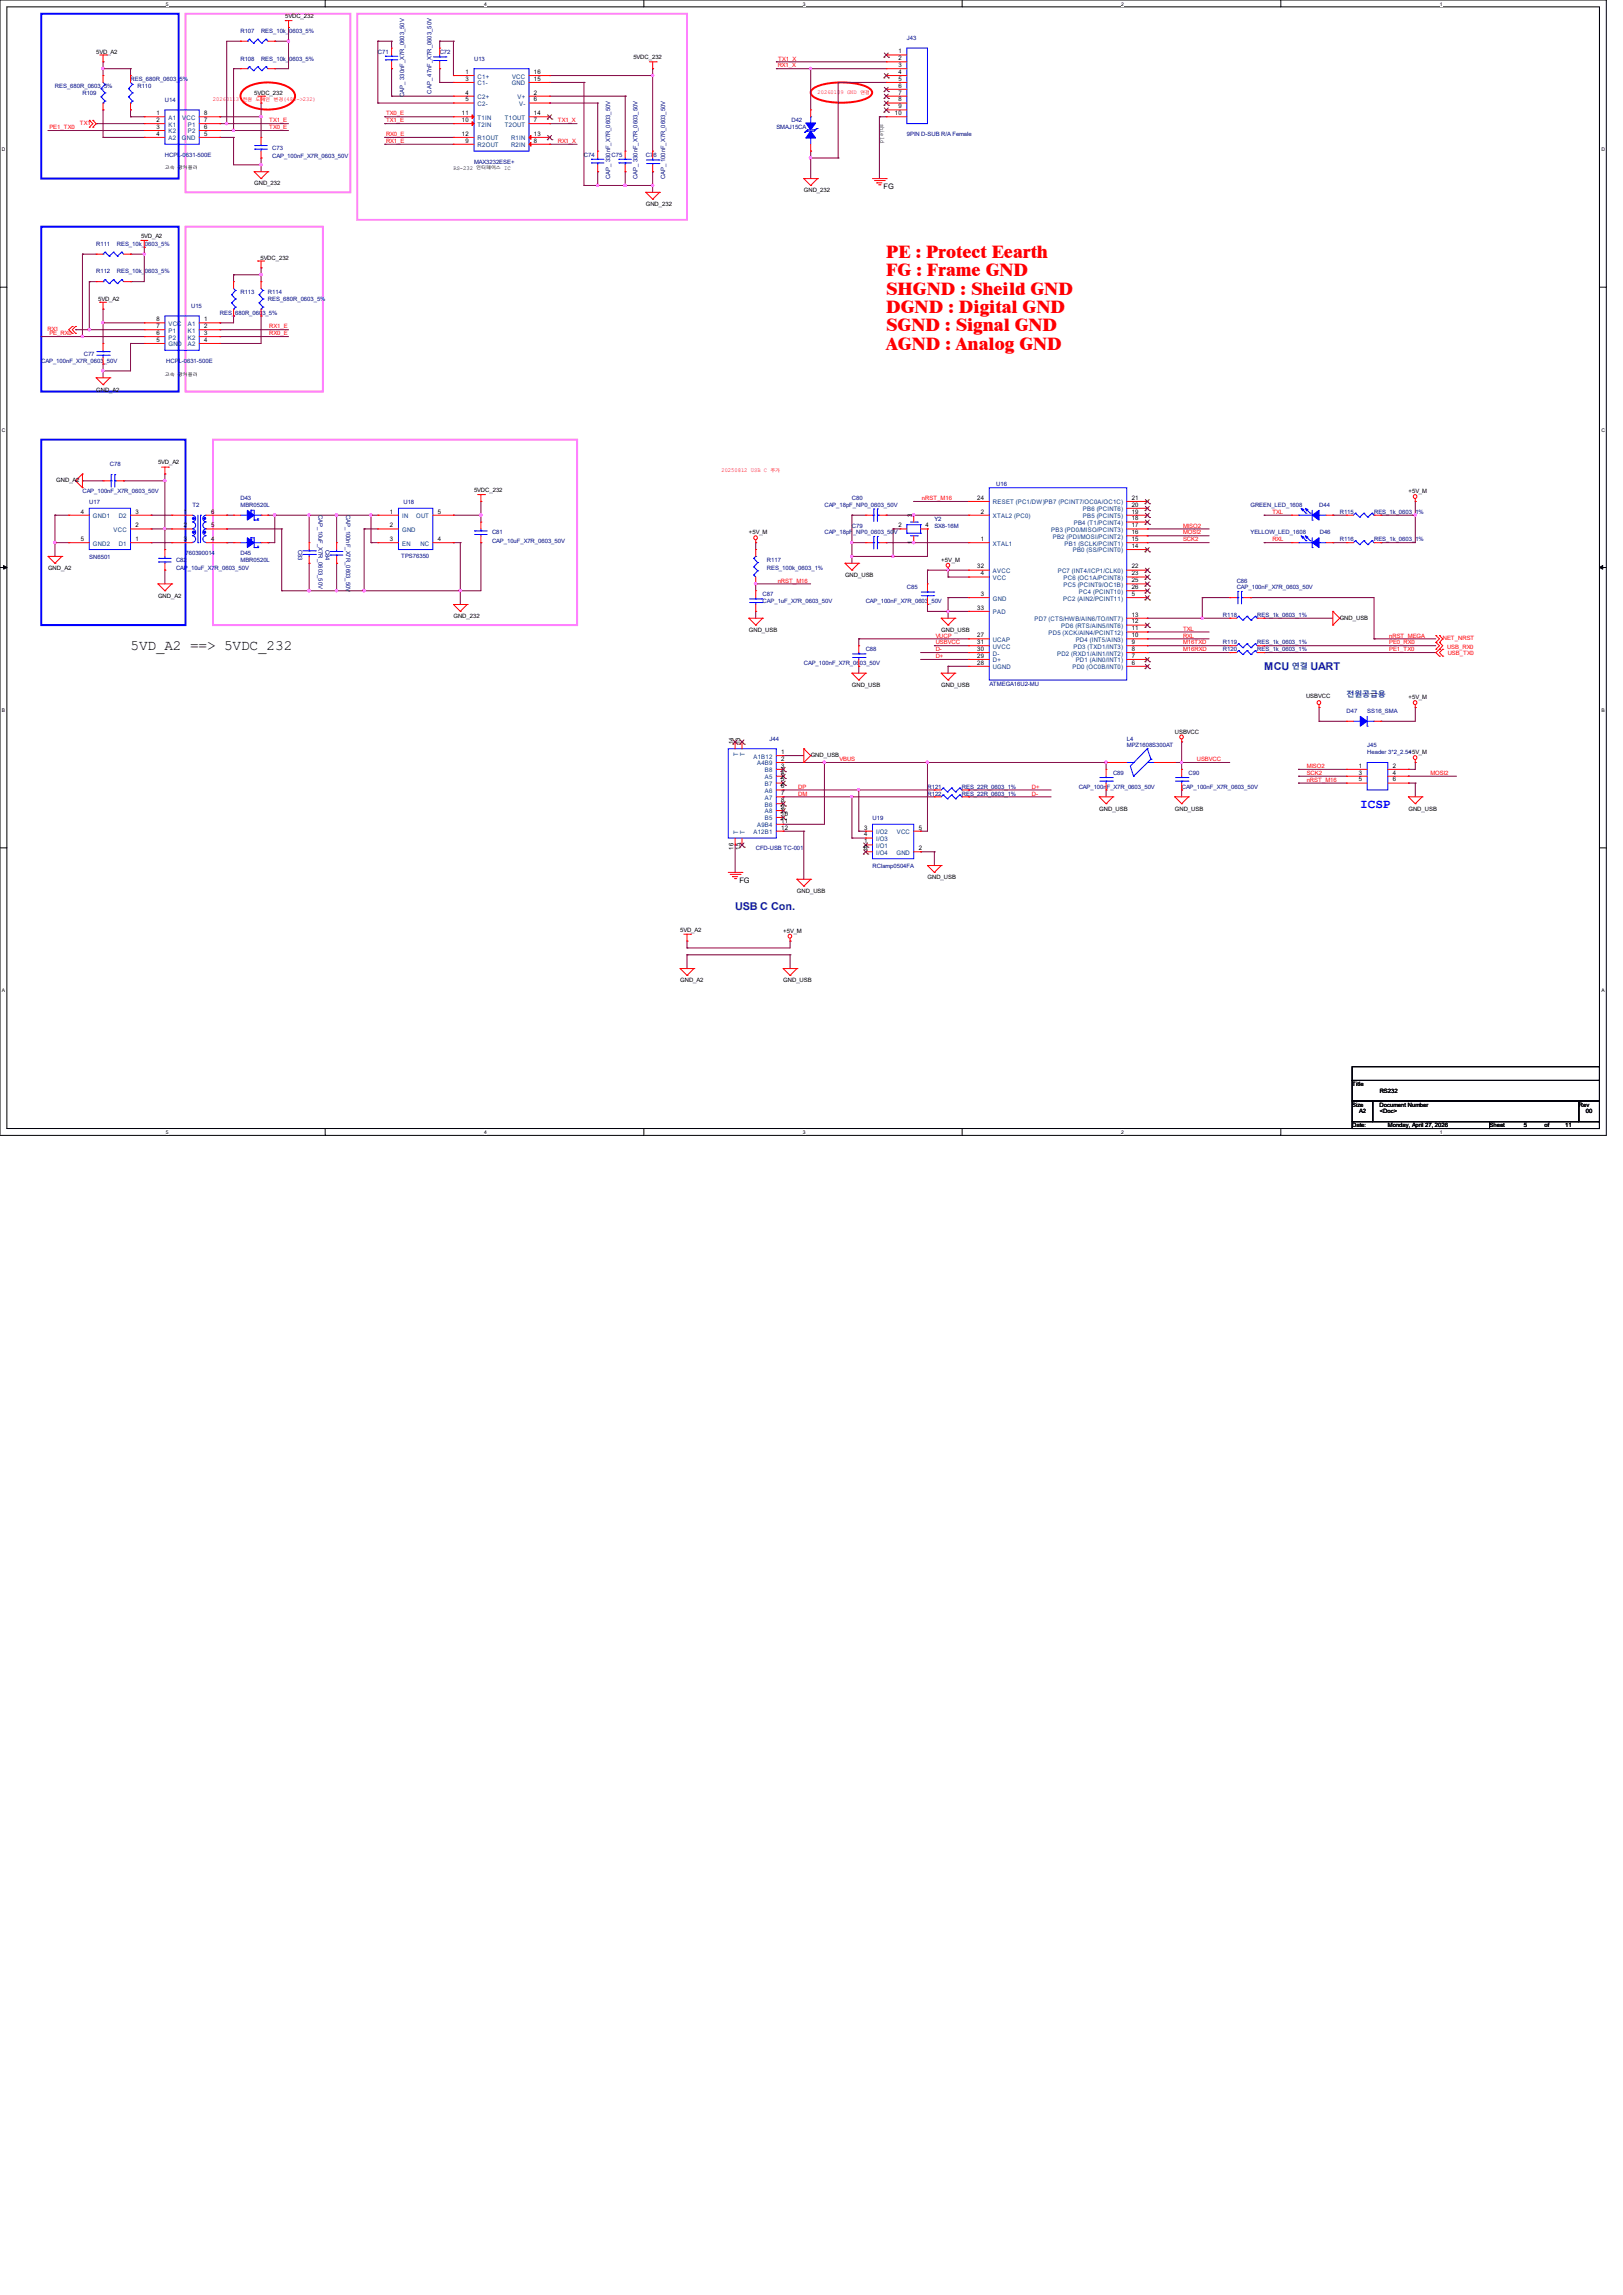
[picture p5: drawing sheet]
<svg xmlns="http://www.w3.org/2000/svg" width="210mm" height="297mm" viewBox="0 0 210 297" stroke-linecap="round" stroke-linejoin="round" font-family="sans-serif">
<defs><g id="words">
<g font-size="2.4" fill="#f00">
<text x="114.7" y="33.4">PE : Protect Eearth</text>
<text x="114.7" y="35.8">FG : Frame GND</text>
<text x="114.7" y="38.1">SHGND : Sheild GND</text>
<text x="114.7" y="40.5">DGND : Digital GND</text>
<text x="114.7" y="42.9">SGND : Signal GND</text>
<text x="114.7" y="45.3">AGND : Analog GND</text>
</g>
<text font-size="1.9" x="16.9" y="84.2">5VD_A2 ==&gt; 5VDC_232</text>
<text font-size="1.7" fill="#00f" x="176" y="104.6">ICSP</text>
<g font-size="1.4" fill="#004080">
<text x="163.6" y="86.7">MCU</text>
<text x="169.6" y="86.7">UART</text>
<text x="95.1" y="117.8">USB C Con.</text>
</g>
<g font-size="1">
<text x="114.3" y="24.5">FG</text>
<text x="95.7" y="114.3">FG</text>
</g>
<g font-size="1" fill="#004080">
<text x="167.2" y="86.6">연결</text>
<text x="174.2" y="90.2">전원공급용</text>
</g>
<g font-size=".8" fill="#000080">
<text x="31.1" y="4.3">R107</text>
<text x="33.8" y="4.3">RES_10k_0603_5%</text>
<text x="117.4" y="5.2">J43</text>
<text x="7.1" y="11.4">RES_680R_0603_5%</text>
<text x="16.9" y="10.5">RES_680R_0603_5%</text>
<text x="17.8" y="11.4">R110</text>
<text x="31.1" y="7.8">R108</text>
<text x="33.8" y="7.8">RES_10k_0603_5%</text>
<text x="48.9" y="6.9">C71</text>
<text x="56.9" y="6.9">C72</text>
<text x="61.3" y="7.8">U13</text>
<text x="10.7" y="12.3">R109</text>
<text x="21.3" y="13.2">U14</text>
<text x="52.3" y="12.5" transform="rotate(-90 52.3 12.5)">CAP_ 330nF_X7R_0603_50V</text>
<text x="55.8" y="12.1" transform="rotate(-90 55.8 12.1)">CAP_ 47nF_X7R_0603_50V</text>
<text x="100.5" y="16.7">SMAJ15CA</text>
<text x="102.4" y="15.8">D42</text>
<text x="117.4" y="17.6">9PIN D-SUB R/A Female</text>
<text x="21.3" y="20.3">HCPL-0631-500E</text>
<text x="35.2" y="19.4">C73</text>
<text x="35.2" y="20.4">CAP_100nF_X7R_0603_50V</text>
<text x="61.3" y="21.2">MAX3232ESE+</text>
<text x="75.6" y="20.3">C74</text>
<text x="79" y="23.2" transform="rotate(-90 79 23.2)">CAP_ 330nF_X7R_0603_50V</text>
<text x="79.1" y="20.3">C75</text>
<text x="82.5" y="23.2" transform="rotate(-90 82.5 23.2)">CAP_ 330nF_X7R_0603_50V</text>
<text x="83.6" y="20.3">C76</text>
<text x="86.1" y="23.2" transform="rotate(-90 86.1 23.2)">CAP_ 100nF_X7R_0603_50V</text>
<text x="12.4" y="31.8">R111</text>
<text x="12.4" y="35.4">R112</text>
<text x="15.1" y="31.8">RES_10k_0603_5%</text>
<text x="15.1" y="35.4">RES_10k_0603_5%</text>
<text x="24.7" y="39.8">U15</text>
<text x="28.4" y="40.7">RES_680R_0603_5%</text>
<text x="31.1" y="38.1">R113</text>
<text x="34.7" y="38.1">R114</text>
<text x="34.7" y="38.9">RES_680R_0603_5%</text>
<text x="5.3" y="46.9">CAP_100nF_X7R_0603_50V</text>
<text x="10.8" y="46.1">C77</text>
<text x="21.5" y="46.9">HCPL-0631-500E</text>
<text x="10.7" y="63.8">CAP_100nF_X7R_0603_50V</text>
<text x="11.6" y="65.2">U17</text>
<text x="14.2" y="60.3">C78</text>
<text x="24.9" y="65.6">T2</text>
<text x="31.1" y="64.7">D43</text>
<text x="31.1" y="65.6">MBR0520L</text>
<text x="52.2" y="65.3">U18</text>
<text x="106.7" y="65.6">CAP_18pF_NP0_0603_50V</text>
<text x="110.2" y="64.7">C80</text>
<text x="128.9" y="62.9">U16</text>
<text x="161.8" y="65.6">GREEN_LED_1608</text>
<text x="170.7" y="65.6">D44</text>
<text x="24" y="71.8">760390014</text>
<text x="31.1" y="71.8">D45</text>
<text x="38.6" y="71.1" transform="rotate(90 38.6 71.1)">C83</text>
<text x="41.2" y="66.7" transform="rotate(90 41.2 66.7)">CAP_10uF_X7R_0603_50V</text>
<text x="42.1" y="71.1" transform="rotate(90 42.1 71.1)">C84</text>
<text x="44.8" y="66.7" transform="rotate(90 44.8 66.7)">CAP_100nF_X7R_0603_50V</text>
<text x="63.7" y="69.2">C81</text>
<text x="63.7" y="70.2">CAP_10uF_X7R_0603_50V</text>
<text x="106.7" y="69.2">CAP_18pF_NP0_0603_50V</text>
<text x="110.2" y="68.3">C79</text>
<text x="120.9" y="67.4">Y2</text>
<text x="120.9" y="68.3">SX8-16M</text>
<text x="161.8" y="69.2">YELLOW_LED_1608</text>
<text x="170.8" y="69.2">D46</text>
<text x="173.4" y="70.1">R116</text>
<text x="173.4" y="66.5">R115</text>
<text x="177.8" y="70.1">RES_1k_0603_1%</text>
<text x="177.8" y="66.5">RES_1k_0603_1%</text>
<text x="11.6" y="72.4">SN6501</text>
<text x="22.8" y="72.7">C82</text>
<text x="22.8" y="73.8">CAP_10uF_X7R_0603_50V</text>
<text x="31.1" y="72.7">MBR0520L</text>
<text x="51.9" y="72.2">TPS76350</text>
<text x="98.7" y="77.2">C87</text>
<text x="99.2" y="72.7">R117</text>
<text x="99.2" y="73.8">RES_100k_0603_1%</text>
<text x="117.4" y="76.3">C85</text>
<text x="160" y="75.4">C86</text>
<text x="160" y="76.3">CAP_100nF_X7R_0603_50V</text>
<text x="98.7" y="78.1">CAP_1uF_X7R_0603_50V</text>
<text x="112" y="78.1">CAP_100nF_X7R_0603_50V</text>
<text x="158.2" y="79.8">R118</text>
<text x="158.2" y="83.4">R119</text>
<text x="162.7" y="79.8">RES_1k_0603_1%</text>
<text x="162.7" y="83.4">RES_1k_0603_1%</text>
<text x="104" y="86.1">CAP_100nF_X7R_0603_50V</text>
<text x="112" y="84.3">C88</text>
<text x="128" y="88.7">ATMEGA16U2-MU</text>
<text x="158.2" y="84.3">R120</text>
<text x="162.7" y="84.3">RES_1k_0603_1%</text>
<text x="99.6" y="95.8">J44</text>
<text x="145.8" y="95.8">L4</text>
<text x="174.3" y="92.3">D47</text>
<text x="176.9" y="92.3">SS16_SMA</text>
<text x="144" y="100.3">C89</text>
<text x="145.8" y="96.7">MPZ1608S300AT</text>
<text x="153.8" y="100.3">C90</text>
<text x="176.9" y="96.7">J45</text>
<text x="176.9" y="97.6">Header 3*2_2.54</text>
<text x="112.9" y="106.1">U19</text>
<text x="120" y="102.1">R121</text>
<text x="120" y="103">R122</text>
<text x="124.5" y="102.1">RES_22R_0603_1%</text>
<text x="124.5" y="103">RES_22R_0603_1%</text>
<text x="139.6" y="102.1">CAP_100nF_X7R_0603_50V</text>
<text x="152.9" y="102.1">CAP_100nF_X7R_0603_50V</text>
<text x="97.8" y="110.1">CFD-USB TC-001</text>
<text x="112.9" y="112.4">RClamp0504FA</text>
</g>
<g font-size=".8">
<text x="36.9" y="2.3">5VDC_232</text>
<text x="12.4" y="6.9">5VD_A2</text>
<text x="60.2" y="9.6">1</text>
<text x="60.2" y="10.5">3</text>
<text x="69.1" y="10.5">15</text>
<text x="69.1" y="9.6">16</text>
<text x="82" y="7.7">5VDC_232</text>
<text x="116.3" y="6.9">1</text>
<text x="116.3" y="7.8">2</text>
<text x="116.3" y="8.7">3</text>
<text x="116.3" y="9.6">4</text>
<text x="116.3" y="10.5">5</text>
<text x="116.3" y="11.3">6</text>
<text x="20.2" y="14.9">1</text>
<text x="20.2" y="16.7">3</text>
<text x="20.2" y="17.6">4</text>
<text x="20.2" y="15.8">2</text>
<text x="26.4" y="14.9">8</text>
<text x="26.4" y="17.6">5</text>
<text x="26.4" y="15.8">7</text>
<text x="26.4" y="16.7">6</text>
<text x="32.9" y="12.3">5VDC_232</text>
<text x="59.8" y="15.8">10</text>
<text x="59.8" y="14.9">11</text>
<text x="59.8" y="17.6">12</text>
<text x="60.2" y="12.2">4</text>
<text x="60.2" y="13.1">5</text>
<text x="69.1" y="17.6">13</text>
<text x="69.1" y="14.9">14</text>
<text x="69.1" y="15.8">7</text>
<text x="69.1" y="12.2">2</text>
<text x="69.1" y="13.1">6</text>
<text x="113.9" y="16" transform="rotate(90 113.9 16)">shield</text>
<text x="115.8" y="14.9">10</text>
<text x="116.3" y="12.2">7</text>
<text x="116.3" y="13.1">8</text>
<text x="116.3" y="14">9</text>
<text x="58.7" y="22">RS-232</text>
<text x="60.2" y="18.5">9</text>
<text x="65.2" y="22">IC</text>
<text x="69.1" y="18.5">8</text>
<text x="32.9" y="24">GND_232</text>
<text x="83.6" y="26.7">GND_232</text>
<text x="104" y="24.9">GND_232</text>
<text x="18.2" y="30.8">5VD_A2</text>
<text x="33.7" y="33.6">5VDC_232</text>
<text x="12.7" y="38.9">5VD_A2</text>
<text x="20.2" y="41.6">8</text>
<text x="26.4" y="41.6">1</text>
<text x="20.2" y="44.2">5</text>
<text x="20.2" y="42.5">7</text>
<text x="20.2" y="43.3">6</text>
<text x="26.4" y="43.3">3</text>
<text x="26.4" y="44.2">4</text>
<text x="26.4" y="42.5">2</text>
<text x="12.4" y="50.7">GND_A2</text>
<text x="7.3" y="62.4">GND_A2</text>
<text x="20.4" y="60.1">5VD_A2</text>
<text x="61.3" y="63.7">5VDC_232</text>
<text x="126.5" y="64.7">24</text>
<text x="146.4" y="64.7">21</text>
<text x="146.4" y="65.6">20</text>
<text x="182.3" y="63.8">+5V_M</text>
<text x="10.5" y="66.5">4</text>
<text x="10.5" y="70">5</text>
<text x="17.5" y="70">1</text>
<text x="17.5" y="68.2">2</text>
<text x="17.5" y="66.5">3</text>
<text x="23.8" y="66.5">1</text>
<text x="23.8" y="70">3</text>
<text x="23.8" y="68.2">2</text>
<text x="27.3" y="68.2">5</text>
<text x="27.3" y="66.5">6</text>
<text x="27.3" y="70">4</text>
<text x="50.5" y="66.5">1</text>
<text x="50.5" y="68.2">2</text>
<text x="50.5" y="70">3</text>
<text x="56.6" y="70">4</text>
<text x="56.6" y="66.5">5</text>
<text x="96.9" y="69.2">+5V_M</text>
<text x="116.3" y="68.2">2</text>
<text x="118" y="70.4" transform="rotate(-90 118 70.4)">1</text>
<text x="118" y="66.9" transform="rotate(-90 118 66.9)">3</text>
<text x="119.8" y="68.2">4</text>
<text x="126.9" y="66.5">2</text>
<text x="126.9" y="70">1</text>
<text x="146.4" y="69.1">16</text>
<text x="146.4" y="70">15</text>
<text x="146.4" y="66.5">19</text>
<text x="146.4" y="70.9">14</text>
<text x="146.4" y="68.2">17</text>
<text x="146.4" y="67.3">18</text>
<text x="6.2" y="73.8">GND_A2</text>
<text x="20.4" y="77.3">GND_A2</text>
<text x="109.4" y="74.7">GND_USB</text>
<text x="121.8" y="72.7">+5V_M</text>
<text x="126.5" y="73.6">32</text>
<text x="126.9" y="74.5">4</text>
<text x="126.9" y="77.1">3</text>
<text x="146.4" y="77.1">5</text>
<text x="146.4" y="76.2">26</text>
<text x="146.4" y="75.4">25</text>
<text x="146.4" y="74.5">23</text>
<text x="146.4" y="73.6">22</text>
<text x="58.7" y="80">GND_232</text>
<text x="96.9" y="81.8">GND_USB</text>
<text x="121.8" y="81.8">GND_USB</text>
<text x="126.5" y="82.5">27</text>
<text x="126.5" y="83.4">31</text>
<text x="126.5" y="78.9">33</text>
<text x="146.4" y="81.6">11</text>
<text x="146.4" y="82.5">10</text>
<text x="146.4" y="83.4">9</text>
<text x="146.4" y="79.8">13</text>
<text x="146.4" y="80.7">12</text>
<text x="173.4" y="80.2">GND_USB</text>
<text x="110.2" y="88.9">GND_USB</text>
<text x="121.8" y="88.9">GND_USB</text>
<text x="126.5" y="86">28</text>
<text x="126.5" y="85.1">29</text>
<text x="126.5" y="84.2">30</text>
<text x="146.4" y="84.2">8</text>
<text x="146.4" y="85.1">7</text>
<text x="146.4" y="86">6</text>
<text x="152" y="95">USBVCC</text>
<text x="169" y="90.3">USBVCC</text>
<text x="182.3" y="90.5">+5V_M</text>
<text x="94.9" y="96.3" transform="rotate(-90 94.9 96.3)">14</text>
<text x="95.8" y="96.3" transform="rotate(-90 95.8 96.3)">13</text>
<text x="101.1" y="97.6">1</text>
<text x="101.1" y="98.5">2</text>
<text x="101.1" y="99.4">3</text>
<text x="101.1" y="100.2">4</text>
<text x="101.1" y="101.1">5</text>
<text x="104.9" y="98">GND_USB</text>
<text x="175.8" y="99.4">1</text>
<text x="175.8" y="100.2">3</text>
<text x="175.8" y="101.1">5</text>
<text x="180.2" y="99.4">2</text>
<text x="180.2" y="100.2">4</text>
<text x="180.2" y="101.1">6</text>
<text x="182.3" y="97.6">+5V_M</text>
<text x="101.1" y="102">6</text>
<text x="101.1" y="103.8">8</text>
<text x="101.1" y="102.9">7</text>
<text x="101.1" y="104.7">9</text>
<text x="101.1" y="105.6">10</text>
<text x="101.1" y="106.5">11</text>
<text x="101.1" y="107.4">12</text>
<text x="111.8" y="107.4">3</text>
<text x="118.9" y="107.4">5</text>
<text x="142.2" y="104.9">GND_USB</text>
<text x="152" y="104.9">GND_USB</text>
<text x="182.3" y="104.9">GND_USB</text>
<text x="94.9" y="109.9" transform="rotate(-90 94.9 109.9)">16</text>
<text x="95.8" y="109.9" transform="rotate(-90 95.8 109.9)">15</text>
<text x="111.8" y="109.1">1</text>
<text x="111.8" y="108.2">4</text>
<text x="111.8" y="110">6</text>
<text x="118.9" y="110">2</text>
<text x="120" y="113.8">GND_USB</text>
<text x="103.1" y="115.6">GND_USB</text>
<text x="88" y="120.6">5VD_A2</text>
<text x="101.4" y="120.7">+5V_M</text>
<text x="88" y="127.1">GND_A2</text>
<text x="101.4" y="127.1">GND_USB</text>
<text x="175" y="140.5">Title</text>
<text x="175" y="143.2">Size</text>
<text x="178.5" y="143.2">Document Number</text>
<text x="178.5" y="141.4">RS232</text>
<text x="204.3" y="143.2">Rev</text>
<text x="175" y="145.9">Date:</text>
<text x="175.9" y="144.1">A2</text>
<text x="178.5" y="144.1">&lt;Doc&gt;</text>
<text x="179.6" y="145.9">Monday, April 27, 2026</text>
<text x="192.8" y="145.9">Sheet</text>
<text x="197.2" y="145.9">5</text>
<text x="199.9" y="145.9">of</text>
<text x="202.5" y="145.9">11</text>
<text x="205.2" y="144.1">00</text>
</g>
<g font-size=".8" fill="#004080">
<text x="61.8" y="10.2">C1+</text>
<text x="61.8" y="11">C1-</text>
<text x="66.2" y="11">GND</text>
<text x="66.3" y="10.2">VCC</text>
<text x="21.8" y="15.5">A1</text>
<text x="21.8" y="17.3">K2</text>
<text x="21.8" y="16.4">K1</text>
<text x="23.6" y="15.5">VCC</text>
<text x="24.3" y="16.4">P1</text>
<text x="24.3" y="17.3">P2</text>
<text x="61.8" y="16.4">T2IN</text>
<text x="61.8" y="15.5">T1IN</text>
<text x="61.8" y="12.8">C2+</text>
<text x="61.8" y="13.7">C2-</text>
<text x="65.3" y="15.5">T1OUT</text>
<text x="65.3" y="16.4">T2OUT</text>
<text x="67" y="12.8">V+</text>
<text x="67.2" y="13.7">V-</text>
<text x="21.8" y="18.2">A2</text>
<text x="23.5" y="18.2">GND</text>
<text x="61.8" y="18.2">R1OUT</text>
<text x="61.8" y="19">R2OUT</text>
<text x="66.1" y="18.2">R1IN</text>
<text x="66.1" y="19">R2IN</text>
<text x="21.8" y="42.2">VCC</text>
<text x="21.8" y="44.8">GND</text>
<text x="21.8" y="43.1">P1</text>
<text x="21.8" y="43.9">P2</text>
<text x="24.3" y="42.2">A1</text>
<text x="24.3" y="43.9">K2</text>
<text x="24.3" y="44.8">A2</text>
<text x="24.3" y="43.1">K1</text>
<text x="128.5" y="65.3">RESET (PC1/DW)PB7 (PCINT7/OC0A/OC1C)</text>
<text x="12" y="67.1">GND1</text>
<text x="12" y="70.6">GND2</text>
<text x="14.7" y="68.8">VCC</text>
<text x="15.4" y="70.6">D1</text>
<text x="15.4" y="67.1">D2</text>
<text x="52" y="67.1">IN</text>
<text x="52" y="68.8">GND</text>
<text x="52" y="70.6">EN</text>
<text x="53.9" y="67.1">OUT</text>
<text x="54.4" y="70.6">NC</text>
<text x="128.5" y="67.1">XTAL2 (PC0)</text>
<text x="128.5" y="70.6">XTAL1</text>
<text x="136" y="68.8">PB3 (PD0/MISO/PCINT3)</text>
<text x="136.2" y="69.7">PB2 (PDI/MOSI/PCINT2)</text>
<text x="137.8" y="70.6">PB1 (SCLK/PCINT1)</text>
<text x="138.8" y="71.5">PB0 (SS/PCINT0)</text>
<text x="138.9" y="67.9">PB4 (T1/PCINT4)</text>
<text x="140.1" y="66.2">PB6 (PCINT6)</text>
<text x="140.1" y="67.1">PB5 (PCINT5)</text>
<text x="128.5" y="74.2">AVCC</text>
<text x="128.5" y="75.1">VCC</text>
<text x="128.5" y="77.7">GND</text>
<text x="136.9" y="74.2">PC7 (INT4/ICP1/CLK0)</text>
<text x="137.6" y="77.7">PC2 (AIN2/PCINT11)</text>
<text x="137.6" y="75.9">PC5 (PCINT9/OC1B)</text>
<text x="137.6" y="75.1">PC6 (OC1A/PCINT8)</text>
<text x="139.6" y="76.8">PC4 (PCINT10)</text>
<text x="128.5" y="83.1">UCAP</text>
<text x="128.5" y="83.9">UVCC</text>
<text x="128.5" y="79.5">PAD</text>
<text x="133.9" y="80.4">PD7 (CTS/HWB/AIN6/TO/INT7)</text>
<text x="135.7" y="82.2">PD5 (XCK/AIN4/PCINT12)</text>
<text x="137.3" y="81.3">PD6 (RTS/AIN5/INT6)</text>
<text x="138.9" y="83.9">PD3 (TXD1/INT3)</text>
<text x="139.2" y="83.1">PD4 (INT5/AIN3)</text>
<text x="128.5" y="86.6">UGND</text>
<text x="128.5" y="85.7">D+</text>
<text x="128.5" y="84.8">D-</text>
<text x="136.8" y="84.8">PD2 (RXD1/AIN1/INT2)</text>
<text x="138.8" y="86.6">PD0 (OC0B/INT0)</text>
<text x="139.2" y="85.7">PD1 (AIN0/INT1)</text>
<text x="95.5" y="97.8" transform="rotate(-90 95.5 97.8)">T</text>
<text x="96.4" y="97.8" transform="rotate(-90 96.4 97.8)">T</text>
<text x="97.5" y="98.2">A1B12</text>
<text x="98" y="99.1">A4B9</text>
<text x="99" y="99.9">B8</text>
<text x="99" y="100.8">A5</text>
<text x="99" y="101.7">B7</text>
<text x="95.5" y="108" transform="rotate(-90 95.5 108)">T</text>
<text x="96.4" y="108" transform="rotate(-90 96.4 108)">T</text>
<text x="97.5" y="107.9">A12B1</text>
<text x="98" y="107.1">A9B4</text>
<text x="99" y="102.6">A6</text>
<text x="99" y="104.4">B6</text>
<text x="99" y="103.5">A7</text>
<text x="99" y="105.3">A8</text>
<text x="99" y="106.2">B5</text>
<text x="113.4" y="107.9">I/O2</text>
<text x="116" y="107.9">VCC</text>
<text x="113.4" y="109.7">I/O1</text>
<text x="113.4" y="108.8">I/O3</text>
<text x="113.4" y="110.6">I/O4</text>
<text x="116" y="110.6">GND</text>
</g>
<g font-size=".8" fill="#f00">
<text x="100.6" y="8.7">RX1_X</text>
<text x="100.7" y="7.8">TX1_X</text>
<text x="6.4" y="16.7">PE1_TX0</text>
<text x="10.3" y="16.2">TX1</text>
<text x="27.6" y="13.1">20260113</text>
<text x="34.8" y="15.8">TX1_E</text>
<text x="34.8" y="16.7">TX0_E</text>
<text x="36.7" y="13.1">(485-&gt;232)</text>
<text x="50" y="14.9">TX0_E</text>
<text x="50" y="15.8">TX1_E</text>
<text x="50" y="17.6">RX0_E</text>
<text x="72.2" y="15.8">TX1_X</text>
<text x="105.8" y="12.2">20260109 GND</text>
<text x="50" y="18.5">RX1_E</text>
<text x="72.2" y="18.5">RX1_X</text>
<text x="6.1" y="42.8">RX1</text>
<text x="6.4" y="43.4">PE_RX0</text>
<text x="34.8" y="42.5">RX1_E</text>
<text x="34.8" y="43.4">RX0_E</text>
<text x="93.3" y="61.1">20250812 USB C</text>
<text x="119.3" y="64.7">nRST_M16</text>
<text x="153.1" y="68.3">MISO2</text>
<text x="153.1" y="69.2">MOSI2</text>
<text x="153.1" y="70.1">SCK2</text>
<text x="164.6" y="66.5">TXL</text>
<text x="164.6" y="70.1">RXL</text>
<text x="100.6" y="75.4">nRST_M16</text>
<text x="121.1" y="82.5">VUCP</text>
<text x="121.1" y="83.4">USBVCC</text>
<text x="153.1" y="81.6">TXL</text>
<text x="153.1" y="82.5">RXL</text>
<text x="153.1" y="83.4">M16TXD</text>
<text x="179.8" y="82.5">nRST_MEGA</text>
<text x="179.8" y="83.4">PE0_RX0</text>
<text x="186.7" y="82.8">NET_NRST</text>
<text x="187.2" y="83.9">USB_RX0</text>
<text x="121.1" y="84.3">D-</text>
<text x="121.1" y="85.2">D+</text>
<text x="153.1" y="84.3">M16RXD</text>
<text x="179.8" y="84.3">PE1_TX0</text>
<text x="187.3" y="84.8">USB_TX0</text>
<text x="108.6" y="98.5">VBUS</text>
<text x="154.9" y="98.5">USBVCC</text>
<text x="169.1" y="101.2">nRST_M16</text>
<text x="169.1" y="100.3">SCK2</text>
<text x="169.1" y="99.4">MISO2</text>
<text x="185.1" y="100.3">MOSI2</text>
<text x="103.3" y="102.1">DP</text>
<text x="103.3" y="103">DM</text>
<text x="133.5" y="103">D-</text>
<text x="133.5" y="102.1">D+</text>
</g>
<g font-size=".6">
<text x="21.5" y=".7">5</text>
<text x="62.7" y=".7">4</text>
<text x="103.9" y=".7">3</text>
<text x="145.1" y=".7">2</text>
<text x="186.3" y=".7">1</text>
<text x=".3" y="19.6">D</text>
<text x="21.3" y="21.9">고속</text>
<text x="23" y="21.9">광커플러</text>
<text x="61.6" y="21.9">인터페이스</text>
<text x="207.2" y="19.6">D</text>
<text x="21.3" y="48.6">고속</text>
<text x="23" y="48.6">광커플러</text>
<text x=".3" y="55.9">C</text>
<text x="207.2" y="55.9">C</text>
<text x=".3" y="92.2">B</text>
<text x="207.2" y="92.2">B</text>
<text x=".3" y="128.4">A</text>
<text x="207.2" y="128.4">A</text>
<text x="21.5" y="146.8">5</text>
<text x="62.7" y="146.8">4</text>
<text x="103.9" y="146.8">3</text>
<text x="145.1" y="146.8">2</text>
<text x="186.3" y="146.8">1</text>
</g>
<g font-size=".6" fill="#f00">
<text x="31.4" y="13">전원</text>
<text x="33.1" y="13">도메인</text>
<text x="35.4" y="13">변경</text>
<text x="111.3" y="12.2">연결</text>
<text x="99.7" y="61">추가</text>
</g>
</g></defs>
<path d="M0 0h207.9v146.9h-207.9zM.9 .9h206.1v145.1h-206.1z" fill="none" stroke="#000" stroke-width=".13"/>
<g fill="#fff">
<path d="M21.5 .1h.3v.7h-.3z"/>
<path d="M21.5 146.2h.3v.7h-.3z"/>
</g>
<path d="M42.1 0v.9M42.1 146v.9" fill="none" stroke="#000" stroke-width=".13"/>
<g fill="#fff">
<path d="M62.7 .1h.3v.7h-.3z"/>
<path d="M62.7 146.2h.3v.7h-.3z"/>
</g>
<path d="M83.3 0v.9M83.3 146v.9" fill="none" stroke="#000" stroke-width=".13"/>
<g fill="#fff">
<path d="M103.9 .1h.3v.7h-.3z"/>
<path d="M103.9 146.2h.3v.7h-.3z"/>
</g>
<path d="M124.5 0v.9M124.5 146v.9" fill="none" stroke="#000" stroke-width=".13"/>
<g fill="#fff">
<path d="M145.1 .1h.3v.7h-.3z"/>
<path d="M145.1 146.2h.3v.7h-.3z"/>
</g>
<path d="M165.7 0v.9M165.7 146v.9" fill="none" stroke="#000" stroke-width=".13"/>
<g fill="#fff">
<path d="M186.3 .1h.3v.7h-.3z"/>
<path d="M186.3 146.2h.3v.7h-.3z"/>
<path d="M.3 19h.4v.7h-.4z"/>
<path d="M207.2 19h.5v.7h-.5z"/>
<path d="M.3 55.3h.4v.7h-.4z"/>
<path d="M207.2 55.3h.5v.7h-.5z"/>
</g>
<path d="M0 37.2h.9M207 37.2h.9" fill="none" stroke="#000" stroke-width=".13"/>
<g fill="#fff">
<path d="M.3 91.6h.4v.7h-.4z"/>
<path d="M207.2 91.6h.4v.7h-.4z"/>
</g>
<path d="M0 73.4h.9M207 73.4h.9" fill="none" stroke="#000" stroke-width=".13"/>
<path d="M.5 73.2l.4 .2-.4 .3zM207 73.4l.4-.2v.5z" fill="#000" stroke="#000" stroke-width=".13"/>
<g fill="#fff">
<path d="M.3 127.8h.3v.8h-.3z"/>
<path d="M207.2 127.8h.4v.8h-.4z"/>
</g>
<path d="M0 109.7h.9M207 109.7h.9M175 138h32v1.8h-32zM175 139.8h32v2.7h-32zM175 142.5h2.6v2.7h-2.6zM175 145.2h17.7v.8h-17.7zM177.6 142.5h26.7v2.7h-26.7zM192.7 145.2h14.3v.8h-14.3zM204.3 142.5h2.7v2.7h-2.7z" fill="none" stroke="#000" stroke-width=".13"/>
<path d="M5.3 1.8h17.8v21.3h-17.8zM5.3 29.3h17.8v21.4h-17.8zM5.3 56.9h18.7v24h-18.7z" fill="none" stroke="#00f" stroke-width=".25"/>
<path d="M24 1.8h21.3v23.1h-21.3zM46.2 1.8h42.7v26.6h-42.7zM24 29.3h17.8v21.4h-17.8zM27.6 56.9h47.1v24h-47.1z" fill="none" stroke="#ff80ff" stroke-width=".25"/>
<path d="M31.5 11.7a5.6 5.6 0 0 1 6.3 0 1.1 1.1 0 0 1-.4 1.8 6.1 6.1 0 0 1-5.5 0 1.14 1.14 0 0 1-.4-1.8zM105 11.7a5.6 5.6 0 0 1 3.9-1 5.6 5.6 0 0 1 3.9 1l.1 .3a1.68 1.68 0 0 1-1.5 1 9.3 9.3 0 0 1-6.1-.4l-.3-.3-.1-.3z" fill="none" stroke="#f00" stroke-width=".25"/>
<g fill="none" stroke="#800040" stroke-width=".13">
<path d="M6.2 16.9h.1M6.2 16.9h12.5M12.4 16h.1M12.4 16h6.3M13.3 14.2h.1M13.3 17.8h.1M13.3 8.9h.1M13.3 8h.1M13.3 8v1.8M13.3 14.2v3.6M13.3 17.8h5.4M13.3 8.9h3.6"/>
<path d="M16.9 14.2h.1M16.9 15.1h.1M16.9 8.9h.1M16.9 8.9v.9M16.9 14.2v.9M16.9 15.1h1.8M28.4 15.1h.1M28.4 17.8h.1M28.4 16h.1M28.4 16.9h.1M28.4 16h8.9M28.4 16.9h8.9"/>
<path d="M28.4 15.1h5.4M28.4 17.8h1.8M29.3 16h.1M30.2 16.9h.1M30.2 17.8h.1M30.2 8.9h.1M30.2 8.9v8M30.2 17.8v3.5h3.6M30.2 8.9h.9M31.1 5.3h.1M31.1 5.3h-1.8v10.7M33.8 13.3h.1"/>
<path d="M33.8 15.1h.1M33.8 13.3v4.5M35.6 8.9h.1M35.6 5.3h.1M35.6 5.3h1.7M37.3 3.6h.1M37.3 5.3h.1M37.3 3.6v5.3h-1.7M48.9 13.3h.1M48.9 5.3h.1M48.9 13.3h9.8M48.9 5.3h1.8"/>
<path d="M48.9 5.3v8M49.8 15.1h.1M49.8 16h.1M49.8 17.8h.1M49.8 18.7h.1M49.8 16h8.9M49.8 15.1h8.9M49.8 17.8h8.9M49.8 18.7h8.9M50.7 12.4h.1M50.7 8.9h.1M50.7 5.3h.1"/>
<path d="M50.7 12.4h8M50.7 5.3v.9M50.7 8.9v3.5M56.9 10.7h.1M56.9 8.9h.1M56.9 5.3h.1M56.9 10.7h1.8M56.9 5.3v.9M56.9 8.9v1.8M56.9 5.3h1.8M58.7 5.3h.1M58.7 5.3v4.5"/>
<path d="M71.1 13.3h.1M71.1 16h.1M71.1 18.7h.1M71.1 9.8h.1M71.1 13.3h6.2M71.1 10.7h4.5M71.1 12.4h9.8M71.1 16h3.6M71.1 18.7h3.6M71.1 9.8h13.4M75.6 10.7h.1M75.6 10.7v13.3"/>
<path d="M77.3 13.3h.1M77.3 13.3v6.3M80.9 12.4h.1M80.9 12.4v7.2M84.5 9.8h.1M84.5 8.9h.1M84.5 8.9v10.7M100.5 8.9h.1M100.5 8h.1M100.5 8.9h14.2M100.5 8h14.2M104.9 8.9h.1"/>
<path d="M104.9 19.6h.1M104.9 8.9v5.3M104.9 19.6v3.5M108.5 10.7h.1M108.5 10.7h6.2M108.5 10.7v9.7M113.8 15.1h.1M113.8 15.1h.9M113.8 15.1v8M10.7 32.9h.1M10.7 32.9h1.7M10.7 32.9v10.7"/>
<path d="M11.6 36.4h.1M11.6 36.4h.8M11.6 36.4v6.3M16.9 36.4h.1M16.9 32.9h.1M16.9 32.9h1.8M18.7 32.9h.1M18.7 32h.1M18.7 32v4.4h-1.8M30.2 35.6h.1M30.2 35.6v.8M30.2 35.6h3.6"/>
<path d="M33.8 21.3h.1M33.8 35.6h.1M33.8 34.7h.1M33.8 20.4h.1M33.8 20.4v1.8M33.8 34.7v1.7M75.6 24h.1M75.6 24h8.9M77.3 22.2h.1M77.3 22.2v1.8M80.9 22.2h.1M80.9 24h.1"/>
<path d="M80.9 22.2v1.8M84.5 24h.1M84.5 22.2h.1M84.5 22.2v2.7M104.9 20.4h.1M104.9 20.4h3.6M108.5 20.4h.1M5.3 43.6h.1M5.3 43.6h13.4M9.8 42.7h.1M9.8 42.7h8.9M10.7 43.6h.1"/>
<path d="M11.6 42.7h.1M13.3 41.8h.1M13.3 48h.1M13.3 40h.1M13.3 47.1h.1M13.3 40v4.4M13.3 47.1v1.8M13.3 41.8h5.4M16.9 44.4h.1M16.9 44.4v3.6h-3.6M16.9 44.4h1.8M28.4 42.7h.1"/>
<path d="M28.4 43.6h.1M28.4 41.8h.1M28.4 44.4h.1M28.4 42.7h8.9M28.4 43.6h8.9M30.2 40.9h.1M30.2 40.9v.9h-1.8M33.8 40.9h.1M33.8 40.9v3.5h-5.4M7.1 66.7h.1M7.1 70.2h.1M7.1 66.7h1.8"/>
<path d="M7.1 66.7v5.3M7.1 70.2h1.8M10.7 62.2h.1M10.7 62.2h2.6M16 62.2h.1M16 62.2h5.3M19.6 66.7h.1M19.6 70.2h.1M19.6 68.5h.1M19.6 66.7h2.6M19.6 70.2h2.6M19.6 68.5h2.6"/>
<path d="M21.3 61.3h.1M21.3 62.2h.1M21.3 68.5h.1M21.3 73.8h.1M21.3 61.3v9.8M21.3 73.8v1.8M29.3 66.7h.1M29.3 70.2h.1M29.3 68.5h.1M29.3 66.7h.9M29.3 70.2h.9M29.3 68.5h7.1"/>
<path d="M34.7 66.7h.1M34.7 70.2h.1M34.7 66.7h14.2M35.6 66.7h.1M35.6 66.7v3.5h-.9M36.4 76.5h.1M36.4 68.5h.1M36.4 68.5v8M40 66.7h.1M40 76.5h.1M40 72.9h.1M40 66.7v3.5"/>
<path d="M40 72.9v3.6M43.6 66.7h.1M43.6 72.9h.1M43.6 76.5h.1M43.6 66.7v3.5M43.6 72.9v3.6M47.1 68.5h.1M47.1 76.5h.1M47.1 68.5h1.8M47.1 68.5v8M48 70.2h.1M48 66.7h.1"/>
<path d="M48 70.2h.9M48 66.7v3.5M58.7 66.7h.1M58.7 70.2h.1M58.7 66.7h3.5M58.7 70.2h.9M59.6 70.2h.1M59.6 76.5h.1M59.6 70.2v8M62.2 64.9h.1M62.2 66.7h.1M62.2 70.2h.1"/>
<path d="M62.2 64.9v2.7M62.2 70.2v6.3h-25.8M97.8 79.1h.1M97.8 75.6h.1M97.8 70.2h.1M97.8 70.2v.9M97.8 75.6v.9M97.8 79.1v.9M97.8 75.6h7.1M110.2 72h.1M110.2 66.7h.1M110.2 70.2h.1"/>
<path d="M110.2 66.7h1.8M110.2 70.2h1.8M110.2 66.7v6.2M114.7 66.7h.1M114.7 70.2h.1M114.7 66.7h10.6M114.7 70.2h10.6M115.6 68.5h.1M115.6 72h.1M115.6 68.5h.9M115.6 68.5v3.5M118.2 66.7h.1"/>
<path d="M118.2 70.2h.1M118.2 64.9h.1M118.2 64.9h7.1M120 68.5h.1M120 73.8h.1M120 78.2h.1M120 68.5v3.5h-9.8M120 73.8v1.8M120 78.2v.9h5.3M120 73.8h5.3M122.7 73.8h.1M122.7 74.7h.1"/>
<path d="M122.7 79.1h.1M122.7 77.3h.1M122.7 73.8v.9M122.7 77.3v2.7M122.7 77.3h2.6M122.7 74.7h2.6M148.5 68.5h.1M148.5 69.3h.1M148.5 70.2h.1M148.5 70.2h8M148.5 68.5h8M148.5 69.3h8"/>
<path d="M155.6 77.3h.1M155.6 77.3h3.5M155.6 77.3v2.7M161.8 77.3h.1M161.8 77.3h16v5.4M163.6 66.7h.1M163.6 70.2h.1M163.6 66.7h3.5M163.6 70.2h3.5M172.5 66.7h.1M172.5 70.2h.1M172.5 66.7h1.7"/>
<path d="M172.5 70.2h1.7M178.7 66.7h.1M178.7 70.2h.1M178.7 66.7h4.4M183.1 64.9h.1M183.1 66.7h.1M183.1 64.9v5.3h-4.4M101.3 98.7h.1M101.3 97.8h.1M101.3 98.7h41.8M101.3 97.8h2.7M106.7 98.7h.1"/>
<path d="M106.7 98.7v8h-5.4M111.1 86.2h.1M111.1 82.7h.1M111.1 82.7v.9M111.1 86.2v.9M111.1 82.7h14.2M119.1 84.5h6.2M119.1 85.3h6.2M120 98.7h.1M120 98.7v8.9h-.9M120.9 83.6h.1M120.9 83.6h4.4"/>
<path d="M122.7 86.2h.1M122.7 86.2v.9M122.7 86.2h2.6M125.3 84.5h.1M125.3 85.3h.1M143.1 98.7h.1M143.1 98.7v.9M148.5 81.8h.1M148.5 82.7h.1M148.5 83.6h.1M148.5 84.5h.1M148.5 80h.1"/>
<path d="M148.5 82.7h8M148.5 83.6h10.6M148.5 84.5h10.6M148.5 80h10.6M148.5 81.8h8M152 98.7h.1M152 98.7h7.1M152.9 96h.1M152.9 98.7h.1M152.9 96v3.6M155.6 80h.1M163.6 80h.1"/>
<path d="M163.6 84.5h.1M163.6 83.6h.1M163.6 83.6h22.2M163.6 84.5h22.2M163.6 80h8.9M168 99.6h.1M168 99.6h6.2M170.7 93.3h.1M170.7 91.6h.1M170.7 93.3h3.5M170.7 91.6v1.7M177.8 82.7h.1"/>
<path d="M177.8 82.7h8M178.7 93.3h.1M182.2 99.6h.1M183.1 98.7h.1M183.1 91.6h.1M183.1 98.7v.9h-.9M183.1 91.6v1.7h-4.4M95.1 109.3h.1M95.1 109.3v3.6M101.3 102.2h.1M101.3 106.7h.1M101.3 107.6h.1"/>
<path d="M101.3 103.1h.1M101.3 103.1h19.6M101.3 102.2h19.6M101.3 107.6h2.7M104 107.6h.1M104 107.6v6.2M110.2 103.1h.1M110.2 108.5h.1M110.2 108.5h1.8M110.2 103.1v5.4M111.1 102.2h.1M111.1 107.6h.1"/>
<path d="M111.1 102.2v5.4M111.1 107.6h.9M119.1 107.6h.1M119.1 110.2h.1M119.1 110.2h1.8M120.9 110.2h.1M120.9 110.2v1.8M125.3 103.1h.1M125.3 102.2h.1M125.3 103.1h10.7M125.3 102.2h10.7M143.1 102.2h.1"/>
<path d="M143.1 102.2v.9M152.9 102.2h.1M152.9 102.2v.9M168 101.3h.1M168 100.5h.1M168 101.3h6.2M168 100.5h6.2M182.2 101.3h.1M182.2 100.5h.1M182.2 101.3h.9M182.2 100.5h6.3M183.1 101.3h.1"/>
<path d="M183.1 101.3v1.8M88.9 121.8h.1M88.9 122.7h.1M88.9 123.6h.1M88.9 121.8v.9M88.9 123.6v1.7M88.9 123.6h13.3M102.2 123.6h.1M102.2 121.8h.1M102.2 121.8v.9h-13.3M102.2 123.6v1.7"/>
</g>
<g fill="#f0f" stroke="#f0f" stroke-width=".13">
<circle cx="33.8" cy="21.3" r=".15"/>
<circle cx="33.8" cy="15.1" r=".15"/>
<circle cx="11.5" cy="42.7" r=".15"/>
<circle cx="13.3" cy="41.8" r=".15"/>
<circle cx="18.6" cy="32.9" r=".15"/>
<circle cx="10.6" cy="43.5" r=".15"/>
<circle cx="37.3" cy="5.3" r=".15"/>
<circle cx="29.3" cy="16" r=".15"/>
<circle cx="30.2" cy="16.9" r=".15"/>
<circle cx="13.3" cy="8.9" r=".15"/>
<circle cx="33.8" cy="35.5" r=".15"/>
<circle cx="7.1" cy="70.2" r=".15"/>
<circle cx="21.3" cy="62.2" r=".15"/>
<circle cx="21.3" cy="68.4" r=".15"/>
<circle cx="35.5" cy="66.7" r=".15"/>
<circle cx="40" cy="66.7" r=".15"/>
<circle cx="62.2" cy="66.7" r=".15"/>
<circle cx="40" cy="76.4" r=".15"/>
<circle cx="48" cy="66.7" r=".15"/>
<circle cx="59.5" cy="76.4" r=".15"/>
<circle cx="47.1" cy="76.4" r=".15"/>
<circle cx="43.5" cy="66.7" r=".15"/>
<circle cx="43.5" cy="76.4" r=".15"/>
<circle cx="104.9" cy="8.9" r=".15"/>
<circle cx="143.1" cy="98.7" r=".15"/>
<circle cx="111.1" cy="102.2" r=".15"/>
<circle cx="120" cy="98.7" r=".15"/>
<circle cx="110.2" cy="103.1" r=".15"/>
<circle cx="106.7" cy="98.7" r=".15"/>
<circle cx="155.6" cy="80" r=".15"/>
<circle cx="118.2" cy="66.7" r=".15"/>
<circle cx="118.2" cy="70.2" r=".15"/>
<circle cx="110.2" cy="70.2" r=".15"/>
<circle cx="115.5" cy="72" r=".15"/>
<circle cx="152.9" cy="98.7" r=".15"/>
<circle cx="122.7" cy="73.8" r=".15"/>
<circle cx="122.7" cy="79.1" r=".15"/>
<circle cx="183.1" cy="66.7" r=".15"/>
<circle cx="97.8" cy="75.5" r=".15"/>
<circle cx="84.4" cy="24" r=".15"/>
<circle cx="84.4" cy="9.8" r=".15"/>
<circle cx="77.3" cy="24" r=".15"/>
<circle cx="80.9" cy="24" r=".15"/>
<circle cx="104.9" cy="20.4" r=".15"/>
<circle cx="13.3" cy="48" r=".15"/>
<circle cx="110.2" cy="72" r=".15"/>
</g>
<g fill="none" stroke="#f00" stroke-width=".13">
<path d="M11.6 15.6h.1M11.6 16.5h.1M11.6 15.6l.4 .4-.4 .5M12 16.5h.1M12 15.6h.1M12 15.6l.4 .4-.4 .5M12.9 7.1h.9M13.3 8h.1M13.3 9.8h.1M13.3 14.2h.1M13.3 7.1v.9M13.3 9.8v.9"/>
<path d="M13.3 13.3v.9M13.8 7.1h.1M16.9 9.8h.1M16.9 14.2h.1M16.9 9.8v.9M16.9 13.3v.9M18.7 15.1h.1M18.7 16.9h.1M18.7 17.8h.1M18.7 16h.1M18.7 15.1h2.6M18.7 17.8h2.6"/>
<path d="M18.7 16h2.6M18.7 16.9h2.6M25.8 15.1h2.6M25.8 17.8h2.6M25.8 16h2.6M25.8 16.9h2.6M28.4 15.1h.1M28.4 17.8h.1M28.4 16h.1M28.4 16.9h.1M31.1 5.3h.1M31.1 8.9h.1"/>
<path d="M31.1 8.9h.9M31.1 5.3h.9M33.4 12.4h.8M33.8 13.3h.1M33.8 17.8h.1M33.8 12.4v.9M33.8 17.8v.9M33.8 19.6v.8M34.2 12.4h.1M34.7 8.9h.9M34.7 5.3h.9M35.6 5.3h.1"/>
<path d="M35.6 8.9h.1M36.9 2.7h.1M36.9 2.7h.9M37.3 3.6h.1M37.3 2.7v.9M50.7 6.2h.1M50.7 8.9h.1M50.7 6.2v.9M50.7 8v.9M56.9 8.9h.1M56.9 6.2h.1M56.9 6.2v.9"/>
<path d="M56.9 8v.9M58.7 16h.1M58.7 15.1h.1M58.7 9.8h.1M58.7 10.7h.1M58.7 12.4h.1M58.7 13.3h.1M58.7 17.8h.1M58.7 18.7h.1M58.7 12.4h2.6M58.7 9.8h2.6M58.7 10.7h2.6"/>
<path d="M58.7 13.3h2.6M58.7 15.1h2.6M58.7 17.8h2.6M58.7 18.7h2.6M58.7 16h2.6M68.5 12.4h2.6M68.5 9.8h2.6M68.5 10.7h2.6M68.5 13.3h2.6M68.5 15.1h2.6M68.5 17.8h2.6M68.5 18.7h2.6"/>
<path d="M68.5 16h2.6M71.1 10.7h.1M71.1 9.8h.1M71.1 17.8h.1M71.1 18.7h.1M71.1 15.1h.1M71.1 16h.1M71.1 12.4h.1M71.1 13.3h.1M77.3 19.6h.1M77.3 19.6v.8M80.9 19.6h.1"/>
<path d="M80.9 19.6v.8M84 8h.9M84.5 8.9h.1M84.5 19.6h.1M84.5 8v.9M84.5 19.6v.8M84.9 8h.1M104.9 19.6h.1M104.9 14.2h.1M104.9 14.2v.9M104.9 18.7v.9M114.7 7.1h.1"/>
<path d="M114.7 8h.1M114.7 8.9h.1M114.7 9.8h.1M114.7 10.7h.1M114.7 11.6h.1M114.7 12.4h.1M114.7 13.3h.1M114.7 14.2h.1M114.7 15.1h.1M114.7 7.1h2.6M114.7 12.4h2.6M114.7 8h2.6"/>
<path d="M114.7 8.9h2.6M114.7 9.8h2.6M114.7 10.7h2.6M114.7 11.6h2.6M114.7 13.3h2.6M114.7 14.2h2.6M114.7 15.1h2.6M12.4 32.9h.1M12.4 36.4h.1M12.4 32.9h.9M12.4 36.4h.9M12.9 39.1h.1"/>
<path d="M12.9 39.1h.9M13.3 39.1v.9M16 32.9h.9M16 36.4h.9M16.9 32.9h.1M16.9 36.4h.1M18.2 31.1h.1M18.2 31.1h.9M18.7 32h.1M18.7 31.1v.9M30.2 36.4h.1M30.2 36.4v.9"/>
<path d="M32.9 22.2h.1M32.9 22.2h1.8M32.9 22.2l.9 .9M33.4 33.8h.1M33.4 33.8h.8M33.8 34.7h.1M33.8 23.1h.1M33.8 20.4h.1M33.8 36.4h.1M33.8 33.8v.9M33.8 36.4v.9M34.7 22.2h.1"/>
<path d="M34.7 22.2l-.9 .9M77.3 22.2h.1M77.3 21.3v.9M80.9 22.2h.1M80.9 21.3v.9M83.6 24.9h.1M83.6 24.9h1.7M83.6 24.9l.9 .9M84.5 25.8h.1M84.5 22.2h.1M84.5 21.3v.9M85.3 24.9h.1"/>
<path d="M85.3 24.9l-.8 .9M104 23.1h.1M104 23.1h1.8M104 23.1l.9 .9M104.9 24h.1M105.8 23.1h.1M105.8 23.1l-.9 .9M112.9 23.1h1.8M113.2 23.4h1.2M113.5 23.7h.1M113.5 23.7h.6M113.7 23.9h.2"/>
<path d="M113.9 23.9h.1M114.4 23.4h.1M114.7 23.1h.1M9.4 43.1h.1M9.4 42.2h.1M9.4 42.2l-.5 .5 .5 .4M9.8 43.1h.1M9.8 42.2h.1M9.8 42.2l-.4 .5 .4 .4M12.4 48.9h.1M12.4 48.9h1.8M12.4 48.9l.9 .9"/>
<path d="M13.3 40h.1M13.3 49.8h.1M13.3 44.4h.1M13.3 47.1h.1M13.3 44.4v.9M13.3 46.2v.9M14.2 48.9h.1M14.2 48.9l-.9 .9M18.7 41.8h.1M18.7 44.4h.1M18.7 42.7h.1M18.7 43.6h.1"/>
<path d="M18.7 41.8h2.6M18.7 43.6h2.6M18.7 44.4h2.6M18.7 42.7h2.6M25.8 41.8h2.6M25.8 43.6h2.6M25.8 44.4h2.6M25.8 42.7h2.6M28.4 41.8h.1M28.4 43.6h.1M28.4 44.4h.1M28.4 42.7h.1"/>
<path d="M30.2 40.9h.1M30.2 40v.9M33.8 40.9h.1M33.8 40v.9M6.2 72h.1M6.2 72h1.8M6.2 72l.9 .9M7.1 72.9h.1M8 72h.1M8 72l-.9 .9M8.9 66.7h.1M8.9 70.2h.1"/>
<path d="M8.9 66.7h2.7M8.9 70.2h2.7M9.8 62.2h.1M9.8 62.2l.9 .9M10.7 63.1h.1M10.7 61.3h.1M10.7 61.3v1.8M10.7 61.3l-.9 .9M13.3 62.2h.1M13.3 62.2h.9M15.1 62.2h.9M16 62.2h.1"/>
<path d="M16.9 66.7h2.7M16.9 68.5h2.7M16.9 70.2h2.7M19.6 70.2h.1M19.6 68.5h.1M19.6 66.7h.1M20.4 75.6h.1M20.4 75.6h1.8M20.4 75.6l.9 .9M20.9 60.5h.9M21.3 61.3h.1M21.3 76.5h.1"/>
<path d="M21.3 73.8h.1M21.3 71.1h.1M21.3 60.5v.8M21.3 71.1v.9M21.3 72.9v.9M21.8 60.5h.1M22.2 75.6h.1M22.2 66.7h.1M22.2 70.2h.1M22.2 68.5h.1M22.2 75.6l-.9 .9M22.2 66.7h2.7"/>
<path d="M22.2 68.5h2.7M22.2 70.2h2.7M26.7 66.7h2.6M26.7 68.5h2.6M26.7 70.2h2.6M29.3 68.5h.1M29.3 66.7h.1M29.3 70.2h.1M30.2 66.7h.1M30.2 70.2h.1M30.2 66.7h.9M30.2 70.2h.9"/>
<path d="M33.8 66.7h.9M33.8 70.2h.9M34.7 66.7h.1M34.7 70.2h.1M40 70.2h.1M40 72.9h.1M40 70.2v.9M40 72v.9M43.6 72.9h.1M43.6 70.2h.1M43.6 70.2v.9M43.6 72v.9"/>
<path d="M48.9 66.7h.1M48.9 68.5h.1M48.9 70.2h.1M48.9 66.7h2.7M48.9 68.5h2.7M48.9 70.2h2.7M56 66.7h2.7M56 70.2h2.7M58.7 78.2h.1M58.7 70.2h.1M58.7 66.7h.1M58.7 78.2h1.8"/>
<path d="M58.7 78.2l.9 .9M59.6 79.1h.1M60.5 78.2h.1M60.5 78.2l-.9 .9M61.8 64h.9M62.2 64.9h.1M62.2 70.2h.1M62.2 67.6h.1M62.2 64v.9M62.2 67.6v.9M62.2 69.3v.9M62.7 64h.1"/>
<path d="M97.8 70.2h.1M97.8 75.6h.1M97.8 71.1h.1M97.8 76.5h.1M97.8 79.1h.1M97.8 69.9v.3M97.8 71.1v.9M97.8 74.7v.9M97.8 76.5v.8M97.8 78.2v.9M109.3 72.9h.1M109.3 72.9h1.8"/>
<path d="M109.3 72.9l.9 .9M110.2 73.8h.1M111.1 72.9h.1M111.1 72.9l-.9 .9M112 66.7h.1M112 70.2h.1M112 66.7h.9M112 70.2h.9M113.8 66.7h.9M113.8 70.2h.9M114.7 66.7h.1M114.7 70.2h.1"/>
<path d="M116.5 68.5h.1M116.5 68.5h.8M118.2 70.2h.1M118.2 66.7h.1M118.2 66.7v.9M118.2 69.3v.9M119.1 68.5h.9M120 75.6h.1M120 78.2h.1M120 68.5h.1M120 75.6v.9M120 77.3v.9"/>
<path d="M122.7 73.8h.1M122.7 73.4v.4M125.3 66.7h.1M125.3 70.2h.1M125.3 64.9h.1M125.3 73.8h.1M125.3 74.7h.1M125.3 77.3h.1M125.3 79.1h.1M125.3 66.7h2.7M125.3 70.2h2.7M125.3 77.3h2.7"/>
<path d="M125.3 64.9h2.7M125.3 74.7h2.7M125.3 73.8h2.7M125.3 79.1h2.7M145.8 75.6h2.7M145.8 66.7h2.7M145.8 68.5h2.7M145.8 70.2h2.7M145.8 77.3h2.7M145.8 69.3h2.7M145.8 64.9h2.7M145.8 65.8h2.7"/>
<path d="M145.8 71.1h2.7M145.8 67.6h2.7M145.8 76.5h2.7M145.8 74.7h2.7M145.8 73.8h2.7M148.5 69.3h.1M148.5 70.2h.1M148.5 64.9h.1M148.5 65.8h.1M148.5 66.7h.1M148.5 71.1h.1M148.5 68.5h.1"/>
<path d="M148.5 67.6h.1M148.5 77.3h.1M148.5 76.5h.1M148.5 75.6h.1M148.5 74.7h.1M148.5 73.8h.1M159.1 77.3h.1M159.1 77.3h.9M160.9 77.3h.9M161.8 77.3h.1M167.1 70.2h.1M167.1 66.7h.1"/>
<path d="M167.1 66.7h.9M167.1 70.2h.9M171.6 66.7h.9M171.6 70.2h.9M172.5 79.1h.1M172.5 70.2h.1M172.5 66.7h.1M172.5 79.1v1.8M172.5 79.1l.9 .9M174.2 70.2h.1M174.2 66.7h.1M174.2 66.7h.9"/>
<path d="M174.2 70.2h.9M177.8 66.7h.9M177.8 70.2h.9M178.7 70.2h.1M178.7 66.7h.1M183.1 64.9h.1M183.1 64.6v.3M95.1 96h.1M95.1 96v.9M96 96h.1M96 96v.9M96.9 80h.1"/>
<path d="M96.9 80h1.8M96.9 80l.9 .9M97.8 80.9h.1M98.7 80h.1M98.7 80l-.9 .9M100.5 97.8h.8M100.5 98.7h.8M100.5 99.6h.8M101.3 97.8h.1M101.3 98.7h.1M101.3 99.6h.1M104 96.9h.1"/>
<path d="M104 98.7h.1M104 96.9v1.8M104 96.9l.9 .9M104.9 97.8h.1M104.9 97.8l-.9 .9M110.2 87.1h.1M110.2 87.1h1.8M110.2 87.1l.9 .9M111.1 88h.1M111.1 83.6h.1M111.1 86.2h.1M111.1 83.6v.9"/>
<path d="M111.1 85.3v.9M112 87.1h.1M112 87.1l-.9 .9M121.8 80h.1M121.8 87.1h.1M121.8 80h1.8M121.8 80l.9 .9M121.8 87.1h1.8M121.8 87.1l.9 .9M122.7 80.9h.1M122.7 88h.1M123.6 80h.1"/>
<path d="M123.6 87.1h.1M123.6 80l-.9 .9M123.6 87.1l-.9 .9M125.3 86.2h.1M125.3 85.3h.1M125.3 84.5h.1M125.3 82.7h.1M125.3 83.6h.1M125.3 84.5h2.7M125.3 83.6h2.7M125.3 82.7h2.7M125.3 86.2h2.7"/>
<path d="M125.3 85.3h2.7M143.1 99.6h.1M143.1 98.7h.1M143.1 99.6v.9M143.1 98.7h2.7M145.8 80h2.7M145.8 84.5h2.7M145.8 83.6h2.7M145.8 81.8h2.7M145.8 82.7h2.7M145.8 86.2h2.7M145.8 80.9h2.7"/>
<path d="M145.8 85.3h2.7M148.5 81.8h.1M148.5 82.7h.1M148.5 83.6h.1M148.5 84.5h.1M148.5 80h.1M148.5 80.9h.1M148.5 85.3h.1M148.5 86.2h.1M149.4 98.7h2.6M152 98.7h.1M152.9 96h.1"/>
<path d="M152.9 99.6h.1M152.9 95.7v.3M152.9 99.6v.9M159.1 80h.1M159.1 84.5h.1M159.1 83.6h.1M159.1 80h.9M159.1 84.5h.9M159.1 83.6h.9M162.7 80h.9M162.7 84.5h.9M162.7 83.6h.9"/>
<path d="M163.6 80h.1M163.6 84.5h.1M163.6 83.6h.1M170.7 91.6h.1M170.7 91.2v.4M172.5 80.9h.1M173.4 80h.1M173.4 80l-.9 .9M174.2 99.6h.1M174.2 93.3h.1M174.2 99.6h2.7M174.2 93.3h.9"/>
<path d="M177.8 93.3h.9M178.7 93.3h.1M179.6 99.6h2.6M182.2 99.6h.1M183.1 98.7h.1M183.1 91.6h.1M183.1 91.2v.4M183.1 98.3v.4M185.8 83.1h.1M185.8 82.3h.1M185.8 84h.1M185.8 82.3l.5 .4-.5 .4"/>
<path d="M185.8 83.1l.5 .5-.5 .4M186.3 83.1h.1M186.3 82.3h.1M186.3 84h.1M186.3 84.9h.1M186.3 82.3l.4 .4-.4 .4M186.3 84l-.5 .5 .5 .4M186.3 83.1l.4 .5-.4 .4M186.7 84.9h.1M186.7 84h.1M186.7 84l-.4 .5 .4 .4M94.2 112.9h1.8"/>
<path d="M94.5 113.2h1.3M94.8 113.5h.1M94.8 113.5h.7M95 113.7h.2M95.1 109.3h.1M95.1 108.5v.8M95.2 113.7h.1M95.8 113.2h.1M96 112.9h.1M96 109.3h.1M96 108.5v.8M100.5 103.1h.8"/>
<path d="M100.5 100.5h.8M100.5 101.3h.8M100.5 102.2h.8M100.5 104h.8M100.5 104.9h.8M100.5 105.8h.8M100.5 106.7h.8M100.5 107.6h.8M101.3 100.5h.1M101.3 101.3h.1M101.3 102.2h.1M101.3 104h.1"/>
<path d="M101.3 103.1h.1M101.3 104.9h.1M101.3 105.8h.1M101.3 106.7h.1M101.3 107.6h.1M103.1 113.8h.1M103.1 113.8h1.8M103.1 113.8l.9 .9M104 114.7h.1M104.9 113.8h.1M104.9 113.8l-.9 .9M112 109.3h.1"/>
<path d="M112 107.6h.1M112 108.5h.1M112 110.2h.1M112 107.6h.9M112 109.3h.9M112 110.2h.9M112 108.5h.9M118.2 107.6h.9M118.2 110.2h.9M119.1 110.2h.1M119.1 107.6h.1M120 112h.1"/>
<path d="M120 112h1.8M120 112l.9 .9M120.9 112.9h.1M120.9 102.2h.1M120.9 103.1h.1M120.9 103.1h.9M120.9 102.2h.9M121.8 112h.1M121.8 112l-.9 .9M124.5 103.1h.8M124.5 102.2h.8M125.3 102.2h.1"/>
<path d="M125.3 103.1h.1M142.2 103.1h.1M142.2 103.1h1.8M142.2 103.1l.9 .9M143.1 104h.1M143.1 102.2h.1M143.1 101.3v.9M144 103.1h.1M144 103.1l-.9 .9M152 103.1h.1M152 103.1h1.8M152 103.1l.9 .9"/>
<path d="M152.9 104h.1M152.9 102.2h.1M152.9 101.3v.9M153.8 103.1h.1M153.8 103.1l-.9 .9M174.2 100.5h.1M174.2 101.3h.1M174.2 100.5h2.7M174.2 101.3h2.7M179.6 100.5h2.6M179.6 101.3h2.6M182.2 103.1h.1"/>
<path d="M182.2 100.5h.1M182.2 101.3h.1M182.2 103.1h1.8M182.2 103.1l.9 .9M183.1 104h.1M184 103.1h.1M184 103.1l-.9 .9M88 125.3h.1M88 125.3h1.8M88 125.3l.9 .9M88.5 120.9h.9M88.9 126.2h.1"/>
<path d="M88.9 121.8h.1M88.9 120.9v.9M89.4 120.9h.1M89.8 125.3h.1M89.8 125.3l-.9 .9M101.3 125.3h.1M101.3 125.3h1.8M101.3 125.3l.9 .9M102.2 126.2h.1M102.2 121.8h.1M102.2 121.5v.3M103.1 125.3h.1"/>
<path d="M103.1 125.3l-.9 .9"/>
<circle cx="97.8" cy="69.6" r=".24"/>
<circle cx="122.6" cy="73.1" r=".24"/>
<circle cx="183.1" cy="64.3" r=".24"/>
<circle cx="152.9" cy="95.4" r=".24"/>
<circle cx="170.7" cy="90.9" r=".24"/>
<circle cx="183.1" cy="98" r=".24"/>
<circle cx="183.1" cy="90.9" r=".24"/>
<circle cx="102.2" cy="121.1" r=".24"/>
</g>
<g fill="none" stroke="#00f" stroke-width=".13">
<path d="M13.1 11.5h.1M13.1 12.5h.1M13.1 11.5l.5 .5M13.1 12.5l.5 .6M13.3 13.3h.1M13.3 10.7l.3 .2M13.6 10.9h.1M13.6 12h.1M13.6 13.1h.1M13.6 10.9l-.5 .6M13.6 12l-.5 .5M13.6 13.1l-.3 .2"/>
<path d="M16.6 11.5h.1M16.6 12.5h.1M16.6 11.5l.5 .5M16.6 12.5l.5 .6M16.9 13.3h.1M16.9 10.7l.2 .2M17.1 10.9h.1M17.1 12h.1M17.1 13.1h.1M17.1 10.9l-.5 .6M17.1 12l-.5 .5M17.1 13.1l-.2 .2"/>
<path d="M21.3 14.2h4.5v4.5h-4.5zM32 5.3h.1M32 8.9h.1M32.3 5.1h.1M32.3 8.6h.1M32.3 5.1l.5 .5M32.3 5.1l-.3 .2M32.3 8.6l.5 .5M32.3 8.6l-.3 .3M32.8 5.6h.1M32.8 9.1h.1M33 19.3h.1"/>
<path d="M33 18.8h.1M33 19.3h1.6M33 18.8h1.6M33.4 5.1h.1M33.4 8.6h.1M33.4 5.1l.5 .5M33.4 5.1l-.6 .5M33.4 8.6l.5 .5M33.4 8.6l-.6 .5M33.8 18.8h.1M33.8 19.3h.1M33.8 18.7v.1"/>
<path d="M33.8 19.3v.3M33.9 5.6h.1M33.9 9.1h.1M34.4 5.1h.1M34.4 8.6h.1M34.4 5.1l.3 .2M34.4 5.1l-.5 .5M34.4 8.6l.3 .3M34.4 8.6l-.5 .5M49.9 7.7h.1M49.9 7.3h.1M49.9 7.7h1.6"/>
<path d="M49.9 7.3h1.6M50.7 7.3h.1M50.7 7.7h.1M50.7 7.1v.2M50.7 7.7v.3M56.1 7.4h1.6M56.1 7.8h1.6M56.9 7.8h.1M56.9 7.4h.1M56.9 7.1v.3M56.9 7.8v.2M57.7 7.4h.1"/>
<path d="M57.7 7.8h.1M61.3 8.9h7.2v10.7h-7.2zM104.1 17.1h.1M104.5 16.8h.1M104.5 17h.1M104.5 16.8l-.4 .3M104.5 17l-.4 .1M104.9 17.8h.1M104.9 15.1h.1M104.9 15.1v.9M104.9 17.8v.9M105.7 16.6h.1"/>
<path d="M105.7 16.6l-.3 .2h-.9M105.7 16.6l-.3 .4h-.9M117.3 6.2h2.7v9.8h-2.7zM13.3 32.9h.1M13.3 36.4h.1M13.6 32.6h.1M13.6 36.2h.1M13.6 32.6l.5 .5M13.6 32.6l-.3 .3M13.6 36.2l.5 .5M13.6 36.2l-.3 .2M14.1 33.1h.1"/>
<path d="M14.1 36.7h.1M14.7 32.6h.1M14.7 36.2h.1M14.7 32.6l.5 .5M14.7 32.6l-.6 .5M14.7 36.2l.5 .5M14.7 36.2l-.6 .5M15.2 33.1h.1M15.2 36.7h.1M15.7 32.6h.1M15.7 36.2h.1M15.7 32.6l.3 .3"/>
<path d="M15.7 32.6l-.5 .5M15.7 36.2l.3 .2M15.7 36.2l-.5 .5M30 38.1h.1M30 39.2h.1M30 38.1l.5 .6M30 39.2l.5 .6M30.2 37.3l.3 .3M30.5 37.6h.1M30.5 38.7h.1M30.5 39.8h.1M30.5 37.6l-.5 .5"/>
<path d="M30.5 38.7l-.5 .5M30.5 39.8l-.3 .2M33.5 38.1h.1M33.5 39.2h.1M33.5 38.1l.5 .6M33.5 39.2l.5 .6M33.8 37.3l.2 .3M34 37.6h.1M34 38.7h.1M34 39.8h.1M34 37.6l-.5 .5M34 38.7l-.5 .5"/>
<path d="M34 39.8l-.2 .2M76.5 21.1h.1M76.5 20.6h.1M76.5 21.1h1.6M76.5 20.6h1.6M77.3 20.6h.1M77.3 21.1h.1M77.3 20.4v.2M77.3 21.1v.2M80.1 21.1h.1M80.1 20.6h.1M80.1 21.1h1.6"/>
<path d="M80.1 20.6h1.6M80.9 20.6h.1M80.9 21.1h.1M80.9 20.4v.2M80.9 21.1v.2M83.7 20.7h1.6M83.7 21.2h1.6M84.5 21.2h.1M84.5 20.7h.1M84.5 20.4v.3M84.5 21.2v.1M85.3 20.7h.1"/>
<path d="M85.3 21.2h.1M12.5 46h1.6M12.5 45.5h1.6M13.3 45.5h.1M13.3 46h.1M13.3 45.3v.2M13.3 46v.2M14.1 46h.1M14.1 45.5h.1M21.3 40.9h4.5v4.4h-4.5zM30.2 40h.1M33.8 40h.1"/>
<path d="M11.6 65.8h5.3v5.3h-5.3zM14.2 62.2h.2M14.4 62.2h.1M14.4 61.4h.1M14.4 61.4v1.6M14.9 61.4h.1M14.9 62.2h.1M14.9 62.2h.2M14.9 61.4v1.6M20.5 72.3h.1M20.5 72.7h.1M20.5 72.3h1.6"/>
<path d="M20.5 72.7h1.6M21.3 72.7h.1M21.3 72.3h.1M21.3 72v.3M21.3 72.7v.2M24.9 66.7a.42 .42 0 0 1 .4 .4 .42 .42 0 0 1-.4 .4M24.9 67.6a.42 .42 0 0 1 .4 .4 .42 .42 0 0 1-.4 .4M24.9 68.5a.42 .42 0 0 1 .4 .4 .42 .42 0 0 1-.4 .4M24.9 69.3a.42 .42 0 0 1 .4 .5 .42 .42 0 0 1-.4 .4M25.6 70.2h.1M25.6 66.7v3.5M26 66.7h.1"/>
<path d="M26 66.7v3.5M26.7 66.7a.42 .42 0 0 0-.5 .4 .42 .42 0 0 0 .5 .4M26.7 67.6a.42 .42 0 0 0-.5 .4 .42 .42 0 0 0 .5 .4M26.7 68.5a.42 .42 0 0 0-.5 .4 .42 .42 0 0 0 .5 .4M26.7 69.3a.42 .42 0 0 0-.5 .5 .42 .42 0 0 0 .5 .4M31.1 66.7h.9M31.1 70.2h.9M32 66.7h.1M32 70.2h.1M32.5 66h.1M32.5 66.3h.1M32.5 69.6h.1"/>
<path d="M32.5 69.8h.1M32.5 66h.4v1.3M32.5 69.6h.4v1.3M32.5 66v.3M32.5 69.6v.2M32.9 67.3h.1M32.9 70.9h.1M32.9 66.7h.9M32.9 67.3h.5M32.9 70.2h.9M32.9 70.9h.5M33.4 67.3h.1"/>
<path d="M33.4 67.1h.1M33.4 70.9h.1M33.4 70.7h.1M33.4 67.1v.2M33.4 70.7v.2M33.8 66.7h.1M33.8 70.2h.1M39.2 71.8h1.6M39.2 71.3h1.6M40 71.3h.1M40 71.8h.1M40 71.1v.2"/>
<path d="M40 71.8v.2M40.8 71.8h.1M40.8 71.3h.1M42.8 71.4h.1M42.8 71.8h.1M42.8 71.4h1.6M42.8 71.8h1.6M43.6 71.8h.1M43.6 71.4h.1M43.6 71.1v.3M43.6 71.8v.2M51.6 65.8h4.4v5.3h-4.4z"/>
<path d="M61.4 68.7h.1M61.4 69.2h.1M61.4 68.7h1.6M61.4 69.2h1.6M62.2 69.2h.1M62.2 68.7h.1M62.2 68.5v.2M62.2 69.2v.1M97 78h1.6M97 77.5h1.6M97.5 74.4h.1M97.5 73.4h.1"/>
<path d="M97.5 72.3h.1M97.5 74.4l.3 .3M97.5 73.4l.5 .5M97.5 72.3l.5 .5M97.8 72h.1M97.8 77.5h.1M97.8 78h.1M97.8 72l-.3 .3M97.8 77.3v.2M97.8 78v.2M98 73.9h.1M98 72.8h.1"/>
<path d="M98 73.9l-.5 .5M98 72.8l-.5 .6M98.6 78h.1M98.6 77.5h.1M112.9 66.7h.2M112.9 70.2h.2M113.1 66.7h.1M113.1 65.9h.1M113.1 70.2h.1M113.1 69.4h.1M113.1 65.9v1.6M113.1 69.4v1.6"/>
<path d="M113.5 65.9h.1M113.5 66.7h.1M113.5 69.4h.1M113.5 70.2h.1M113.5 66.7h.3M113.5 70.2h.3M113.5 65.9v1.6M113.5 69.4v1.6M117.3 69h.1M117.3 67.9h.1M117.3 67.9v1.1M117.3 67.9h1.8"/>
<path d="M117.3 69h1.8M117.8 67.6h.9M117.8 69.3h.9M118.7 67.6h.1M118.7 69.3h.1M119.1 67.9h.1M119.1 69h.1M119.1 67.9v1.1M119.2 77.1h1.6M119.2 76.6h1.6M120 76.6h.1M120 77.1h.1"/>
<path d="M120 76.5v.1M120 77.1v.2M120.8 77.1h.1M120.8 76.6h.1M128 63.1h17.8v24.9h-17.8zM160 77.3h.2M160.2 77.3h.1M160.2 76.5h.1M160.2 76.5v1.6M160.3 79.8h.1M160.3 79.8l-.3 .2M160.3 79.8l.5 .5"/>
<path d="M160.7 76.5h.1M160.7 77.3h.1M160.7 77.3h.2M160.7 76.5v1.6M161.4 79.8h.1M161.4 79.8l-.6 .5M161.4 79.8l.5 .5M162.4 79.8h.1M162.4 79.8l-.5 .5M162.4 79.8l.3 .2M168 70.2h.1M168 66.7h.1"/>
<path d="M168 66.7h1.8M168 70.2h1.8M168.5 69.4l.5 .6M168.5 65.9l.5 .5M169 70h.1M169 66.4h.1M169 69.4l.5 .6M169 65.9l.5 .5M169.5 70h.1M169.5 66.4h.1M169.8 70.9h.1M169.8 67.3h.1"/>
<path d="M169.8 66v1.3M169.8 69.6v1.3M170.7 70.2h.1M170.7 66.7h.1M170.7 66.7h.9M170.7 70.2h.9M175.4 70h.1M175.4 66.4h.1M175.4 70l-.3 .2M175.4 70l.5 .5M175.4 66.4l-.3 .3M175.4 66.4l.5 .5"/>
<path d="M175.9 70.5h.1M175.9 66.9h.1M176.5 70h.1M176.5 66.4h.1M176.5 70l-.6 .5M176.5 70l.5 .5M176.5 66.4l-.6 .5M176.5 66.4l.5 .5M177 70.5h.1M177 66.9h.1M177.5 70h.1M177.5 66.4h.1"/>
<path d="M177.5 70l-.5 .5M177.5 70l.3 .2M177.5 66.4l-.5 .5M177.5 66.4l.3 .3M177.8 70.2h.1M177.8 66.7h.1M94.2 96.9h6.3v11.6h-6.3zM110.3 85.1h1.6M110.3 84.6h1.6M111.1 84.6h.1M111.1 85.1h.1M111.1 84.5v.1"/>
<path d="M111.1 85.1v.2M111.9 85.1h.1M111.9 84.6h.1M145.8 98.7h.9M146.7 98.7h.1M148.5 96.9h.1M148.5 96.9l-2.2 2.2 .4 1.4M148.5 96.9l.4 1.4M148.5 98.7h.9M148.9 98.3h.1M148.9 98.3l-2.2 2.2M149.4 98.7h.1"/>
<path d="M160.3 84.2h.1M160.3 83.3h.1M160.3 84.2l-.3 .3M160.3 84.2l.5 .5M160.3 83.3l-.3 .3M160.3 83.3l.5 .5M160.8 80.3h.1M160.8 84.7h.1M160.8 83.8h.1M161.4 84.2h.1M161.4 83.3h.1M161.4 84.2l-.6 .5"/>
<path d="M161.4 84.2l.5 .5M161.4 83.3l-.6 .5M161.4 83.3l.5 .5M161.9 80.3h.1M161.9 84.7h.1M161.9 83.8h.1M162.4 84.2h.1M162.4 83.3h.1M162.4 84.2l-.5 .5M162.4 84.2l.3 .3M162.4 83.3l-.5 .5M162.4 83.3l.3 .3"/>
<path d="M162.7 80h.1M162.7 84.5h.1M162.7 83.6h.1M175.1 93.3h.9M176 93.3h.1M176.9 98.7h2.7v3.5h-2.7zM176.9 94h.1M176.9 92.7v1.3M176.9 93.3h.9M177.8 93.3h.1M112.9 106.7h5.3v4.4h-5.3zM122 102h.1"/>
<path d="M122 102.9h.1M122 102l-.2 .2M122 102l.6 .5M122 102.9l-.2 .2M122 102.9l.6 .5M122.6 102.5h.1M122.6 103.4h.1M123.1 102h.1M123.1 102.9h.1M123.1 102l-.5 .5M123.1 102l.6 .5M123.1 102.9l-.5 .5"/>
<path d="M123.1 102.9l.6 .5M123.7 102.5h.1M123.7 103.4h.1M124.2 102h.1M124.2 102.9h.1M124.2 102l-.5 .5M124.2 102l.3 .2M124.2 102.9l-.5 .5M124.2 102.9l.3 .2M124.5 102.2h.1M124.5 103.1h.1M142.3 101.1h1.6"/>
<path d="M142.3 100.6h1.6M143.1 100.6h.1M143.1 101.1h.1M143.1 100.5v.1M143.1 101.1v.2M143.9 101.1h.1M143.9 100.6h.1M146.7 100.5h.1M152.1 101.1h1.6M152.1 100.6h1.6M152.9 100.6h.1M152.9 101.1h.1"/>
<path d="M152.9 100.5v.1M152.9 101.1v.2M153.7 101.1h.1M153.7 100.6h.1"/>
</g>
<g fill="none" stroke="#804000" stroke-width=".13">
<path d="M70.8 18.1h.1M70.8 15.4h.1M70.9 17.5l.5 .6M70.9 14.9l.5 .5M71.4 17.5l-.6 .6M71.4 14.9l-.6 .5M71.4 18.1h.1M71.4 15.4h.1M114.4 7.4h.1M114.4 10.1h.1M114.4 11.9h.1M114.4 12.7h.1"/>
<path d="M114.4 13.6h.1M114.4 14.5h.1M114.4 6.9l.6 .5M114.4 9.5l.6 .6M114.4 11.3l.6 .6M114.4 12.2l.6 .5M114.4 13.1l.6 .5M114.4 14l.6 .5M114.9 6.9l-.5 .5M114.9 9.5l-.5 .6M114.9 11.3l-.5 .6M114.9 12.2l-.5 .5"/>
<path d="M114.9 13.1l-.5 .5M114.9 14l-.5 .5M115 7.4h.1M115 10.1h.1M115 11.9h.1M115 12.7h.1M115 13.6h.1M115 14.5h.1M148.2 65.2h.1M148.2 66.1h.1M148.2 67h.1M148.2 71.4h.1"/>
<path d="M148.2 67.9h.1M148.2 77.6h.1M148.2 76.8h.1M148.2 75.9h.1M148.2 75h.1M148.2 74.1h.1M148.2 64.6l.6 .6M148.2 65.5l.6 .6M148.2 66.4l.6 .6M148.2 70.9l.6 .5M148.2 67.3l.6 .6M148.2 77.1l.6 .5"/>
<path d="M148.2 76.2l.6 .6M148.2 75.3l.6 .6M148.2 74.4l.6 .6M148.2 73.5l.6 .6M148.7 73.5l-.5 .6M148.7 64.6l-.5 .6M148.7 65.5l-.5 .6M148.7 66.4l-.5 .6M148.7 70.9l-.5 .5M148.7 67.3l-.5 .6M148.7 77.1l-.5 .5M148.7 76.2l-.5 .6"/>
<path d="M148.7 75.3l-.5 .6M148.7 74.4l-.5 .6M148.8 65.2h.1M148.8 66.1h.1M148.8 67h.1M148.8 71.4h.1M148.8 67.9h.1M148.8 77.6h.1M148.8 76.8h.1M148.8 75.9h.1M148.8 75h.1M148.8 74.1h.1"/>
<path d="M94.8 96.3h.1M94.9 95.8l.5 .5M95.4 95.8l-.6 .5M95.4 96.3h.1M95.7 96.3h.1M95.8 95.8l.5 .5M96.3 95.8l-.6 .5M96.3 96.3h.1M101 99.9h.1M101.1 99.3l.5 .6M101.6 99.3l-.6 .6M101.6 99.9h.1"/>
<path d="M148.2 81.2h.1M148.2 85.6h.1M148.2 86.5h.1M148.2 80.6l.6 .6M148.2 85.1l.6 .5M148.2 86l.6 .5M148.7 80.6l-.5 .6M148.7 85.1l-.5 .5M148.7 86l-.5 .5M148.8 81.2h.1M148.8 85.6h.1M148.8 86.5h.1"/>
<path d="M95.7 109.6h.1M95.8 109.1l.5 .5M96.3 109.1l-.6 .5M96.3 109.6h.1M101 100.8h.1M101 101.6h.1M101 104.3h.1M101 105.2h.1M101 106.1h.1M101.1 100.2l.5 .6M101.1 101.1l.5 .5M101.1 103.8l.5 .5"/>
<path d="M101.1 104.6l.5 .6M101.1 105.5l.5 .6M101.6 100.2l-.6 .6M101.6 101.1l-.6 .5M101.6 103.8l-.6 .5M101.6 104.6l-.6 .6M101.6 105.5l-.6 .6M101.6 100.8h.1M101.6 101.6h.1M101.6 104.3h.1M101.6 105.2h.1M101.6 106.1h.1"/>
<path d="M111.7 109.6h.1M111.7 110.5h.1M111.8 109.1l.5 .5M111.8 110l.5 .5M112.3 109.1l-.6 .5M112.3 110l-.6 .5M112.3 109.6h.1M112.3 110.5h.1"/>
</g>
<g fill="#f00" stroke="#f00" stroke-width=".13">
<path d="M68.7 17.5v.5l-.2-.2z"/>
<path d="M68.7 18.4v.5l-.2-.2z"/>
<path d="M61.1 15.7l.2 .3-.2 .3z"/>
<path d="M61.1 14.9l.2 .2-.2 .3z"/>
</g>
<g fill="#00f" stroke="#00f" stroke-width=".13">
<path d="M32 66l.9 .7-.9 .6z" fill-rule="evenodd"/>
<path d="M32 69.6l.9 .6-.9 .7z" fill-rule="evenodd"/>
<path d="M169.8 70.2l.9-.6v1.3z" fill-rule="evenodd"/>
<path d="M168.4 69.3l.3 .2-.1 .2z" fill-rule="evenodd"/>
<path d="M168.9 69.3l.3 .2-.1 .2z" fill-rule="evenodd"/>
<path d="M104.9 17l.6 .9h-1.2z" fill-rule="evenodd"/>
<path d="M104.3 15.9h1.2l-.6 .9z" fill-rule="evenodd"/>
<path d="M169.8 66.7l.9-.7v1.3z" fill-rule="evenodd"/>
<path d="M168.4 65.8l.3 .2-.1 .1z" fill-rule="evenodd"/>
<path d="M168.9 65.8l.3 .2-.1 .1z" fill-rule="evenodd"/>
<path d="M176 92.7l.9 .6-.9 .7z" fill-rule="evenodd"/>
<circle cx="25" cy="67.1" r=".15"/>
<circle cx="26.5" cy="67.1" r=".15"/>
<circle cx="25" cy="68.9" r=".15"/>
<circle cx="26.5" cy="68.9" r=".15"/>
</g>
<use href="#words"/>
</svg>
